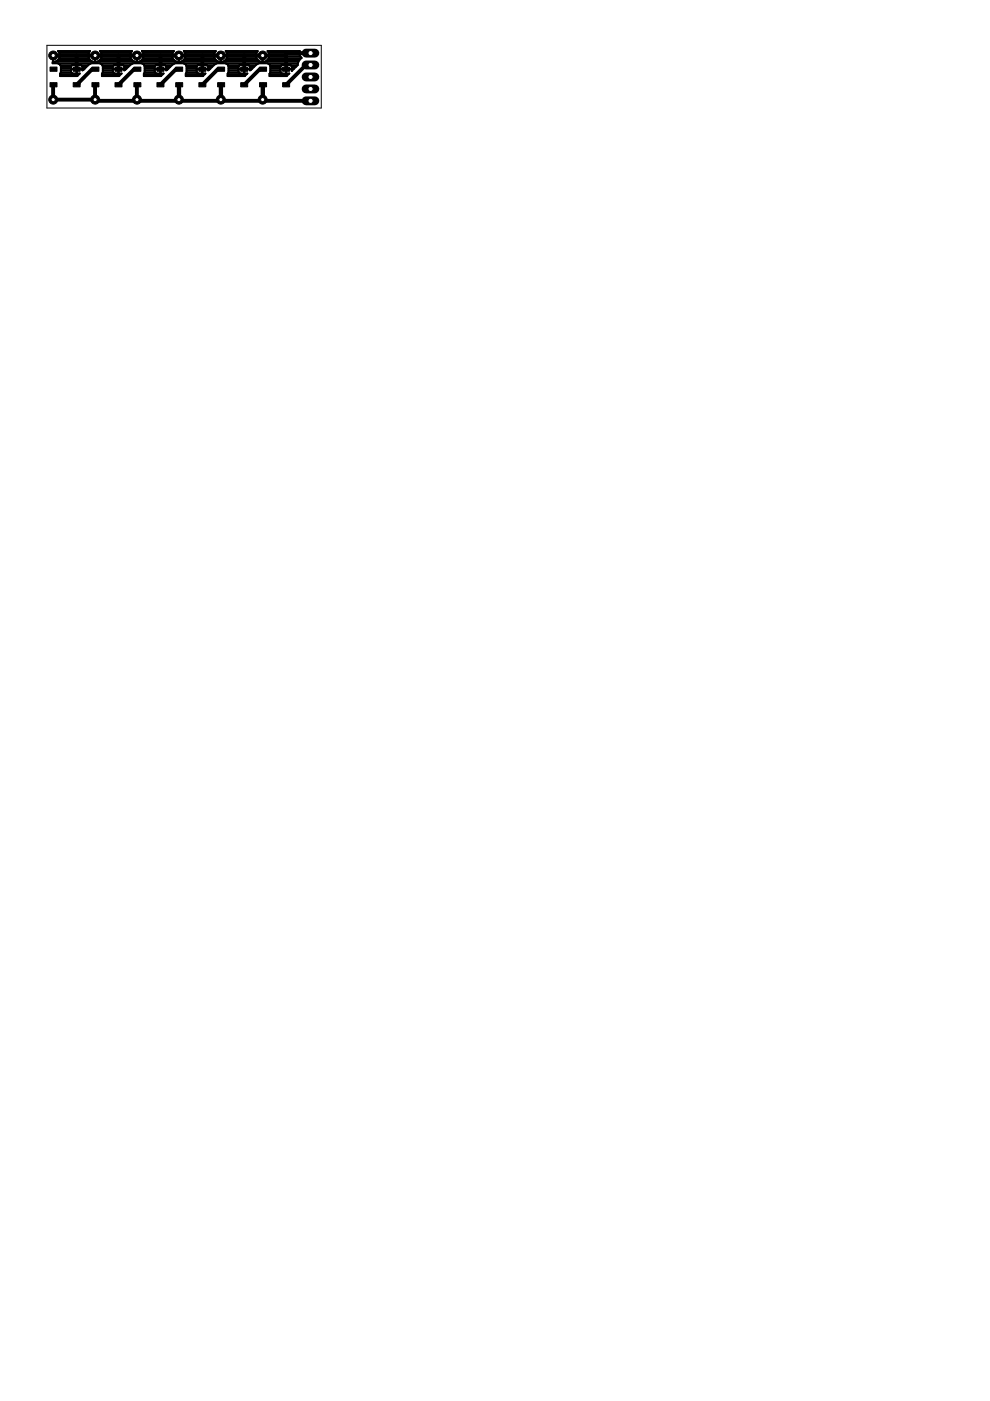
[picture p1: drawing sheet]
<svg xmlns="http://www.w3.org/2000/svg" width="210mm" height="297mm" viewBox="0 0 210 297" stroke-linecap="round" stroke-linejoin="round" font-family="sans-serif">
<g fill="#000" stroke="#000" stroke-width=".21">
<path d="M10.6 17.5h1.5v.9h-1.5zM10.6 14.2h1.5v.9h-1.5zM15.5 17.5h1.5v.9h-1.5zM15.5 14.2h1.5v.9h-1.5zM19.5 17.5h1.5v.9h-1.5zM19.5 14.2h1.5v.9h-1.5zM24.4 17.5h1.5v.9h-1.5zM24.4 14.2h1.5v.9h-1.5zM28.4 17.5h1.5v.9h-1.5zM28.4 14.2h1.5v.9h-1.5zM33.3 17.5h1.5v.9h-1.5zM33.3 14.2h1.5v.9h-1.5z"/>
<path d="M37.3 17.5h1.4v.9h-1.4zM37.3 14.2h1.4v.9h-1.4zM42.2 17.5h1.4v.9h-1.4zM42.2 14.2h1.4v.9h-1.4zM46.1 17.5h1.5v.9h-1.5zM46.1 14.2h1.5v.9h-1.5zM51 17.5h1.5v.9h-1.5zM51 14.2h1.5v.9h-1.5zM55 17.5h1.5v.9h-1.5zM55 14.2h1.5v.9h-1.5zM59.9 17.5h1.5v.9h-1.5zM59.9 14.2h1.5v.9h-1.5z"/>
</g>
<g fill="none" stroke="#000" stroke-width=".83">
<path d="M11.3 11.8h49.4M11.3 18v3.1h8.9M16.3 11.8v2.9M20.2 14.7h-.7l-3.2 3.3M20.2 18v3.1M25.1 11.8v2.9M29.1 14.7h-.7l-3.3 3.3M29.1 18l-.1 3.4h-8.6l-.2-.3M34 11.8v2.9M38 14.7h-.7l-3.3 3.3M42.9 11.8v2.9M46.9 14.7h-.7l-3.3 3.3"/>
<path d="M51.8 11.8v2.9M55.8 14.7h-.7l-3.3 3.3M65.8 11.3h-5.1v3.4M65.8 13.8h-.9l-4.2 4.2M29 21.1l.3 .3h8.6l.1-3.4-.1 3.1 .3 .3h8.6l.1-3.4-.1 3.1 .3 .3h8.6l.1-3.4-.1 3.1 .2 .3h9.9"/>
</g>
<g fill="none" stroke="#000" stroke-width=".42">
<path d="M11.2 13.1h.1M11.2 12.7h.1M11.2 12.3h.1M11.2 12h.1M11.3 11.7v1.5M11.7 13.1h8M12.3 12.7h6.8M12.3 10.8h6.8l-.3 .4M12.3 10.8l.3 .4M12.4 13.5h6.8M12.6 12.3h6.3M12.6 11.2a1.41 1.41 0 0 1-1.4 2v.2h1.1l.3 .2"/>
<path d="M12.6 11.2h6.2M12.6 13.6l.3 .5-.2 2h3.7l.5-.5h-1.5l-.3-.3-.1-1.1 .2-.3 2-.1 .3 .4v.7l1.4-1.2 .4-.3h1.8l.6 .4 .1 1.5-.2 .3v.5h3.7l.5-.5h-1.5l-.3-.3M12.6 13.6h.1M12.7 12h6.1M12.7 11.6h6.1M12.7 11.7l-1.5 .1v1.4M12.7 16.1h3.7M12.7 15.7h4.1M12.8 13.8h2.5M12.9 15.3h2.2M12.9 14.9h2.1M12.9 14.6h2.1"/>
<path d="M12.9 14.2h2.1M15 14.7h2.5M15 14.6h2.5M16.2 13.8v1.8M16.2 15.3h.1M16.2 14.9h.1M16.2 14.6h.1M16.2 14.2h.1M16.2 13.8h.1M16.3 13.8v1.8M17.2 13.8h1.5M17.5 14.6h.4"/>
<path d="M17.5 14.2h.8M18.7 11.7h2.8M18.8 11.2a1.41 1.41 0 0 0 1.3 2 1.41 1.41 0 0 0 1.3-2M20.1 11.7v1.5M20.1 13.1h.1M20.1 12.7h.1M20.1 12.3h.1M20.1 12h.1M20.2 11.7v1.5M20.6 13.1h8M21.2 12.7h6.8M21.2 10.8h6.8"/>
<path d="M21.2 10.8l.2 .4M21.3 13.5h6.8M21.4 12.3h6.3M21.4 11.2h6.3M21.5 12h6.1M21.5 11.6h6.1M21.6 16.1h3.7M21.6 15.7h4.1M21.7 13.8h2.5M21.8 15.3h2.2M21.8 14.9h2.1M21.8 14.6h2.1"/>
<path d="M21.8 14.2h2.1M23.9 14.7h2.4M23.9 14.6h2.4M24 15.3l-.1-1.1 .3-.4h1.9l.2 .3v.8l1.4-1.2 .5-.3h1.8l.6 .4 .1 1.5-.2 .8h3.6l.6-.5h-1.5l-.4-.3v-1.1l.2-.3 1.9-.1 .3 .3v.8l1.4-1.2 .5-.3h1.8l.5 .4 .2 1.5-.2 .8h3.6l.6-.5h-1.5l-.4-.3M25.1 13.8v1.8M25.1 15.3h.1M25.1 14.9h.1M25.1 14.6h.1M25.1 14.2h.1M25.1 13.8h.1M26.1 13.8h1.5M26.3 14.6h.5"/>
<path d="M26.3 14.2h.9M27.6 11.7h2.8M27.7 11.2a1.41 1.41 0 0 0 1.3 2 1.41 1.41 0 0 0 1.3-2M28 10.8l-.3 .4M28 10.8v.1M29 11.7v1.5M29 13.1h.1M29 12.7h.1M29 12.3h.1M29 12h.1M29.5 13.1h7.9M30.1 12.7h6.8"/>
<path d="M30.1 10.8h6.8a1.41 1.41 0 0 0 .8 2.3 1.41 1.41 0 0 0 1.5-1.9M30.1 10.8v.1M30.1 10.8l.2 .4M30.1 13.5h6.9M30.3 12.3h6.3M30.3 11.2h6.3M30.4 12h6.1M30.4 11.6h6.1M30.5 16.1h3.7M30.5 15.7h4.1M30.6 13.8h2.4M30.7 15.3h2.2"/>
<path d="M30.7 14.9h2.1M30.7 14.6h2.1M30.7 14.2h2.1M32.8 14.7h2.4M32.8 14.6h2.4M34 13.8v1.8M34 15.3h.1M34 14.9h.1M34 14.6h.1M34 14.2h.1M34 13.8h.1M35 13.8h1.4"/>
<path d="M35.2 14.6h.5M35.2 14.2h.9M36.5 11.7h2.8M37.9 11.7v1.5M37.9 13.1h.1M37.9 12.7h.1M37.9 12.3h.1M37.9 12h.1M38.4 13.1h7.9M38.9 12.7h6.9M39 10.8h6.7l-.2 .4M39 10.8l.2 .4"/>
<path d="M39 13.5h6.9M39.2 12.3h6.3M39.2 11.2h6.3M39.3 12h6.1M39.3 11.6h6.1M39.4 16.1h3.7M39.4 15.7h4.1M39.5 13.8h2.4M39.5 15.3h2.2M39.6 14.9h2.1M39.6 14.6h2.1M39.6 14.2h2.1"/>
<path d="M41.7 14.7h2.4M41.7 14.6h2.4M41.7 15.3v-1.1l.3-.4h1.8l.3 .4v.7l1.4-1.2 .5-.3h1.8l.5 .4 .2 1.5-.2 .3v.5h3.6l.6-.5h-1.5l-.4-.3M42.9 13.8v1.8M42.9 15.3h.1M42.9 14.9h.1M42.9 14.6h.1M42.9 14.2h.1M42.9 13.8h.1M43.9 13.8h1.4M44.1 14.6h.5M44.1 14.2h.8"/>
<path d="M45.4 11.7h2.8M45.5 11.2a1.41 1.41 0 0 0 1.3 2 1.41 1.41 0 0 0 1.3-2M46.8 11.7v1.5M46.8 13.1h.1M46.8 12.7h.1M46.8 12.3h.1M46.8 12h.1M47.3 13.1h7.9M47.8 12.7h6.8M47.9 13.5h6.9M48.1 12.3h6.3M48.1 11.2h6.3"/>
<path d="M48.2 12h6.1M48.2 11.6h6.1M48.3 16.1h3.7M48.3 15.7h4M48.3 13.8h2.5M48.4 15.3h2.2M48.5 14.9h2.1M48.5 14.6h2.1M48.5 14.2h2.1M50.6 14.7h2.4M50.6 14.6h2.4M50.6 15.3v-1.1l.3-.4h1.8l.3 .3v.8l1.4-1.2 .5-.3h1.8l.5 .4 .1 1.5-.2 .8h3.7l.5-.5h-1.4l-.4-.3"/>
<path d="M51.8 13.8v1.8M51.8 15.3h.1M51.8 14.9h.1M51.8 14.6h.1M51.8 14.2h.1M51.8 13.8h.1M52.8 13.8h1.4M53 14.6h.4M53 14.2h.8M54.3 11.7h2.8M54.4 11.2a1.41 1.41 0 0 0 1.3 2 1.41 1.41 0 0 0 1.3-2M54.6 10.8h-6.7l.2 .4"/>
<path d="M54.6 10.8l-.2 .4M54.6 10.8v.1M55.6 11.7v1.5M55.6 13.1h.1M55.6 12.7h.1M55.6 12.3h.1M55.6 12h.1M55.7 11.7v1.5M56.2 13.1h7.1M56.7 12.7h6.8M56.7 10.8h6.9l-.1 .4h2.2v.1h-2.2M56.7 10.8l.1 .1"/>
<path d="M56.7 10.8l.3 .4M56.8 13.5h6.3M57 12.3h6.9M57 11.2h8.7M57.1 12h6.6M57.1 11.6h6.4M57.1 16.1h3.7M57.1 15.7h4.1M57.2 13.8h2.5M57.3 15.3h2.2M57.3 14.9h2.2M57.3 14.6h2.2"/>
<path d="M57.3 14.2h2.2M59.5 14.7h2.4M59.5 14.6h2.4M60.6 13.8v1.8M60.6 15.3h.1M60.6 14.9h.1M60.6 14.6h.1M60.6 14.2h.1M60.6 13.8h.1M60.7 13.8v1.8M61.6 13.8h1.5M61.9 14.9h.1"/>
<path d="M61.9 14.6h.4M61.9 14.2h.8M63.1 13.4v.4l-1.2 1.2-.1-.9-.2-.3h-1.9l-.2 .4v1.1M63.5 11.4l.2 .6M63.5 11.3v.1M63.7 12l.2 .3M63.9 12.3l-.5 .5-.3 .6M63.9 12.3h.1"/>
</g>
<circle cx="55.7" cy="21.1" r=".95" fill="#000" stroke="#000" stroke-width=".21"/>
<circle cx="55.7" cy="21.1" r=".44" fill="#fff" stroke="#000" stroke-width=".21"/>
<circle cx="55.7" cy="11.8" r=".95" fill="#000" stroke="#000" stroke-width=".21"/>
<circle cx="55.7" cy="11.8" r=".44" fill="#fff" stroke="#000" stroke-width=".21"/>
<circle cx="46.8" cy="21.1" r=".95" fill="#000" stroke="#000" stroke-width=".21"/>
<circle cx="46.8" cy="21.1" r=".44" fill="#fff" stroke="#000" stroke-width=".21"/>
<circle cx="46.8" cy="11.8" r=".95" fill="#000" stroke="#000" stroke-width=".21"/>
<circle cx="46.8" cy="11.8" r=".44" fill="#fff" stroke="#000" stroke-width=".21"/>
<circle cx="37.9" cy="21.1" r=".95" fill="#000" stroke="#000" stroke-width=".21"/>
<circle cx="37.9" cy="21.1" r=".44" fill="#fff" stroke="#000" stroke-width=".21"/>
<circle cx="37.9" cy="11.8" r=".95" fill="#000" stroke="#000" stroke-width=".21"/>
<circle cx="37.9" cy="11.8" r=".44" fill="#fff" stroke="#000" stroke-width=".21"/>
<circle cx="29" cy="21.1" r=".95" fill="#000" stroke="#000" stroke-width=".21"/>
<circle cx="29" cy="21.1" r=".44" fill="#fff" stroke="#000" stroke-width=".21"/>
<circle cx="29" cy="11.8" r=".95" fill="#000" stroke="#000" stroke-width=".21"/>
<circle cx="29" cy="11.8" r=".44" fill="#fff" stroke="#000" stroke-width=".21"/>
<circle cx="20.2" cy="21.1" r=".95" fill="#000" stroke="#000" stroke-width=".21"/>
<circle cx="20.2" cy="21.1" r=".44" fill="#fff" stroke="#000" stroke-width=".21"/>
<circle cx="20.2" cy="11.8" r=".95" fill="#000" stroke="#000" stroke-width=".21"/>
<circle cx="20.2" cy="11.8" r=".44" fill="#fff" stroke="#000" stroke-width=".21"/>
<path d="M64.9 11.3h1.9" fill="none" stroke="#000" stroke-width="1.9"/>
<circle cx="65.8" cy="11.3" r=".55" fill="#fff" stroke="#000" stroke-width=".21"/>
<path d="M64.9 13.8h1.9" fill="none" stroke="#000" stroke-width="1.9"/>
<circle cx="65.8" cy="13.8" r=".55" fill="#fff" stroke="#000" stroke-width=".21"/>
<path d="M64.9 16.3h1.9" fill="none" stroke="#000" stroke-width="1.9"/>
<circle cx="65.8" cy="16.3" r=".55" fill="#fff" stroke="#000" stroke-width=".21"/>
<path d="M64.9 18.9h1.9" fill="none" stroke="#000" stroke-width="1.9"/>
<circle cx="65.8" cy="18.9" r=".55" fill="#fff" stroke="#000" stroke-width=".21"/>
<path d="M64.9 21.4h1.9" fill="none" stroke="#000" stroke-width="1.9"/>
<circle cx="65.8" cy="21.4" r=".55" fill="#fff" stroke="#000" stroke-width=".21"/>
<circle cx="11.3" cy="21.1" r=".95" fill="#000" stroke="#000" stroke-width=".21"/>
<circle cx="11.3" cy="21.1" r=".44" fill="#fff" stroke="#000" stroke-width=".21"/>
<circle cx="11.3" cy="11.8" r=".95" fill="#000" stroke="#000" stroke-width=".21"/>
<circle cx="11.3" cy="11.8" r=".44" fill="#fff" stroke="#000" stroke-width=".21"/>
<path d="M9.9 9.6h58.2v13.3h-58.2z" fill="none" stroke="#000" stroke-width=".21"/>
</svg>
